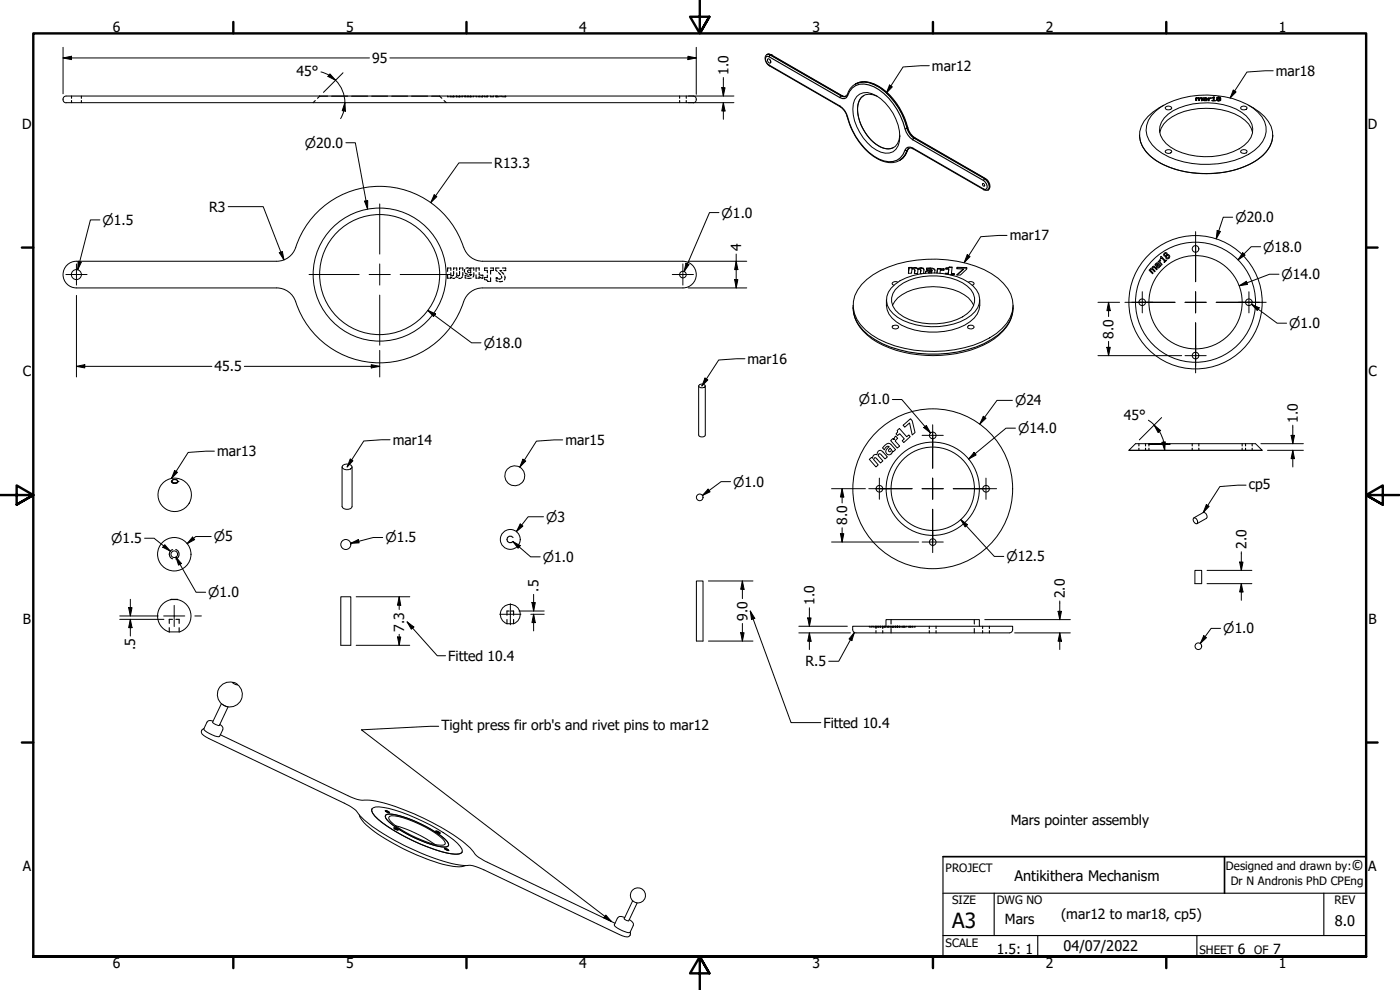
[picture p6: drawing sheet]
<svg xmlns="http://www.w3.org/2000/svg" width="420mm" height="297mm" viewBox="0 0 420 297" stroke-linecap="round" stroke-linejoin="round" font-family="sans-serif">
<defs><g id="words">
<text font-size="6.3" x="285.8" y="278.5">A3</text>
<g font-size="4.4">
<text x="405.6" y="261">©</text>
<text x="304.5" y="264.3">Antikithera Mechanism</text>
<text x="400.6" y="277.8">8.0</text>
<text x="319.2" y="285.4">04/07/2022</text>
</g>
<g font-size="4.2">
<text x="33.9" y="9.6">6</text>
<text x="103.8" y="9.6">5</text>
<text x="173.9" y="9.6">4</text>
<text x="243.8" y="9.6">3</text>
<text x="313.9" y="9.6">2</text>
<text x="383.8" y="9.6">1</text>
<text x="89" y="22.9">45°</text>
<text x="111.7" y="18.9">95</text>
<text x="218.6" y="22.5" transform="rotate(-90 218.6 22.5)">1.0</text>
<text x="279.7" y="21.2">mar12</text>
<text x="382.9" y="22.8">mar18</text>
<text x="6.6" y="38.7">D</text>
<text x="410.5" y="38.7">D</text>
<text x="148.3" y="50.4">R13.3</text>
<text x="62.8" y="63.5">R3</text>
<text x="222.5" y="75.4" transform="rotate(-90 222.5 75.4)">4</text>
<text x="303" y="72.1">mar17</text>
<text x="334.2" y="101.6" transform="rotate(-90 334.2 101.6)">8.0</text>
<text x="6.8" y="112.9">C</text>
<text x="64.4" y="111.4">45.5</text>
<text x="224.4" y="109.2">mar16</text>
<text x="410.7" y="112.9">C</text>
<text x="337.3" y="126.1">45°</text>
<text x="389.5" y="126.8" transform="rotate(-90 389.5 126.8)">1.0</text>
<text x="65.2" y="136.9">mar13</text>
<text x="117.9" y="133.4">mar14</text>
<text x="169.7" y="133.5">mar15</text>
<text x="374.8" y="146.7">cp5</text>
<text x="254.3" y="157.6" transform="rotate(-90 254.3 157.6)">8.0</text>
<text x="374.1" y="164.7" transform="rotate(-90 374.1 164.7)">2.0</text>
<text x="161.6" y="177.5" transform="rotate(-90 161.6 177.5)">.5</text>
<text x="319.6" y="179.5" transform="rotate(-90 319.6 179.5)">2.0</text>
<text x="244.4" y="181.6" transform="rotate(-90 244.4 181.6)">1.0</text>
<text x="6.9" y="187.2">B</text>
<text x="121.3" y="189.5" transform="rotate(-90 121.3 189.5)">7.3</text>
<text x="224.3" y="186.3" transform="rotate(-90 224.3 186.3)">9.0</text>
<text x="410.7" y="187.2">B</text>
<text x="40.6" y="195.1" transform="rotate(-90 40.6 195.1)">.5</text>
<text x="134.5" y="198.3">Fitted 10.4</text>
<text x="241.8" y="199.9">R.5</text>
<text x="132.5" y="219.1">Tight press fir orb's and rivet pins to mar12</text>
<text x="247.1" y="218.3">Fitted 10.4</text>
<text x="303.3" y="247.6">Mars pointer assembly</text>
<text x="6.8" y="261.4">A</text>
<text x="410.6" y="261.4">A</text>
<text x="318.4" y="275.7">(mar12 to mar18, cp5)</text>
<text x="301.6" y="277.4">Mars</text>
<text x="299.1" y="286.2">1.5: 1</text>
<text x="371.5" y="286.2">6</text>
<text x="382.1" y="286.2">7</text>
<text x="33.9" y="290.5">6</text>
<text x="103.8" y="290.5">5</text>
<text x="173.9" y="290.5">4</text>
<text x="243.8" y="290.5">3</text>
<text x="313.9" y="290.5">2</text>
<text x="383.8" y="290.5">1</text>
</g>
<g font-size="4">
<text x="91.4" y="44.3">⌀20.0</text>
<text x="216.6" y="65.3">⌀1.0</text>
<text x="30.8" y="67.5">⌀1.5</text>
<text x="370.8" y="66.7">⌀20.0</text>
<text x="379.1" y="75.5">⌀18.0</text>
<text x="384.6" y="83.8">⌀14.0</text>
<text x="386.9" y="98.5">⌀1.0</text>
<text x="145.2" y="104.3">⌀18.0</text>
<text x="257.7" y="121.4">⌀1.0</text>
<text x="304.6" y="121.6">⌀24</text>
<text x="305.6" y="129.9">⌀14.0</text>
<text x="220" y="146">⌀1.0</text>
<text x="163.9" y="156.5">⌀3</text>
<text x="33.3" y="163">⌀1.5</text>
<text x="64.2" y="162.5">⌀5</text>
<text x="115.7" y="162.8">⌀1.5</text>
<text x="162.9" y="168.5">⌀1.0</text>
<text x="302" y="168.4">⌀12.5</text>
<text x="62.5" y="179.2">⌀1.0</text>
<text x="367.1" y="190">⌀1.0</text>
</g>
<g font-size="3.5">
<text x="283.8" y="261.7">PROJECT</text>
<text x="367.9" y="261">Designed and drawn by:</text>
<text x="369.4" y="265.7">Dr N Andronis PhD CPEng</text>
<text x="285.8" y="271.3">SIZE</text>
<text x="299.1" y="271.3">DWG NO</text>
<text x="400.5" y="271.3">REV</text>
<text x="283.8" y="284">SCALE</text>
<text x="360" y="286.2">SHEET</text>
<text x="376.4" y="286.2">OF</text>
</g>
</g></defs>
<!-- layer: Visible (ANSI) -->
<g fill="none" stroke="#000" stroke-width=".3">
<path d="M230.2 16.4a2.2 2.2 0 0 0 .7 3.4l21.3 12.2a6.2 6.2 0 0 1 2.5 4.6 19.4 19.4 0 0 0 9.8 11.6 5.6 5.6 0 0 0 8.1-3.6l.2-.1M230.2 16.3l.6-.1 .6 .2M230.2 16.3v.1M230.3 17.8l.2-.2a.95 .95 0 0 1 .7 1.3 .86 .86 0 0 1-.9-1.1zM231.1 17.9l.2 .4M231.4 16.4h.1M231.4 16.4l21.3 12.3a1.03 1.03 0 0 0 1.6-.4 5.1 5.1 0 0 1 2.4-3.1M19.8 28.8a1.02 1.02 0 0 0-.9 1 1.02 1.02 0 0 0 .9 1M19.9 28.8h188.1a1.02 1.02 0 0 1 1 1 1.02 1.02 0 0 1-1 1h-188.1M256.8 25.2a7.3 7.3 0 0 1 7.8 1.2 22.3 22.3 0 0 1 8.2 12.8l.5 .9 1.2 1.2 21.3 12.3a2.2 2.2 0 0 1 .7 3.4l-.6 .1-.6-.2M256.8 25.2h-.1M257.1 28.9a4.4 4.4 0 0 1 5.9-.2 14.9 14.9 0 0 1 6.9 13.7 3.9 3.9 0 0 1-5.5 3.3 14.8 14.8 0 0 1-8.3-14.4l.4-1.3z"/>
<path d="M259.2 28.7a4.7 4.7 0 0 0-1.9 4.5 13.8 13.8 0 0 0 7.4 11.1l1.3 .3h1.2l1-.3M263.4 28.9a3.8 3.8 0 0 0-5.4 1 10 10 0 0 0 1.2 9.2 9.9 9.9 0 0 0 7.4 5.6 3.6 3.6 0 0 0 3.4-4.2M346.8 33.3a25.4 25.4 0 0 1 20.7-4.3 17.5 17.5 0 0 1 11.2 6 6.6 6.6 0 0 1-.8 8.8 21.1 21.1 0 0 1-14.9 5.5 24.6 24.6 0 0 1-15.9-4.5 7 7 0 0 1-.3-11.5zM348.1 39.7a8 8 0 0 1 5.4-5.6 22.2 22.2 0 0 1 18.7 .9 7.2 7.2 0 0 1 3.7 4.7M349.2 31.6a12.2 12.2 0 0 0-7.1 7.9 9.2 9.2 0 0 0 5.1 8.8 30.9 30.9 0 0 0 29.6 0 9 9 0 0 0 5.1-8.8 12 12 0 0 0-7.2-7.9M349.4 35.4a17 17 0 0 1 13.2-4.6 17.7 17.7 0 0 1 11.4 4 5.5 5.5 0 0 1-.6 8.8 20.9 20.9 0 0 1-22.1 .5 5.6 5.6 0 0 1-1.9-8.7zM350 32a1.13 1.13 0 0 1 1.7 .5 1.18 1.18 0 0 1-2-.2zM358.9 29.3v.9v-.7M359.2 29.4h.8M359.2 29.5l-.3-.2h.3v.2M359.2 29.5v.7h-.3M359.7 29.4l.3 .2"/>
<path d="M359.8 29.8h.1M359.8 29.8l-.1 .4M359.8 29.7v.1M360 29.4v.8h-.3v-.7h-.5M360 29.4h.8v.8h-.2v-.7M360.6 29.5l.3 .2M360.6 29.5l-.6 .2M360.6 29.7v.5M361.3 29.5l.8 .1M361.3 29.4l1 .1v.7h-.2M361.4 29.9l-.3 .1M361.4 30v.2"/>
<path d="M361.4 29.9h.1M362 29.5l.3 .2M362.1 29.7v.5zM362.1 29.8h.1M362.1 29.7l-.7 .3h.7M362.1 29.6v.2M362.1 29.7h-.7l-.3 .3 .1 .2 .9-.1M362.7 29.5v-.1v.8v-.7h.2M362.7 29.4h.3l-.1 .2M362.9 29.5l.6-.1v.1l-.6 .1v.6h-.2M363.8 30.3l.9-.2-.3 .2M364.2 29.1l-.4 .1 .4 .2v.9l-.4-.2"/>
<path d="M364.2 29.2v.9M364.4 29.2l-.2-.1h.2v1M365.3 29.2h.9l.2 .2-.3 .3 .3 .4-.7 .2-.4-.1-.2-.3 .3-.3-.2-.2zM365.3 29.9l.2 .4M365.4 29.8l-.3 .2M365.4 29.4l.4-.2 .3 .2M365.4 29.4l.5 .2M365.4 29.6v.2zM365.4 29.4l.2 .3M365.5 29.3l-.3 .1M365.9 29.7h-.3l-.3 .2 .4 .3 .4-.2M365.9 29.7l.2 .3"/>
<path d="M365.9 29.6v.1M366.1 29.7l.3 .3M366.1 29.3l.3 .1M366.1 29.5h.1M366.1 29.5l-.2 .2M366.1 30v.3M366.1 29.4l-.2 .2M366.1 29.4v.1M372.6 32l1.2-.1 .4 .3 .1 .3a1.14 1.14 0 0 1-2-.2zM272.8 44.5l.5-.1 .7 .2 21.3 12.3M294.9 55.1l.2-.1 .3 .3v.6l-.3-.1zM295.3 56.9h.1"/>
<path d="M342 40.5a9.2 9.2 0 0 0 4.5 7.4 30.4 30.4 0 0 0 31 0 8.9 8.9 0 0 0 4.5-7.4M349.7 45.4a1.18 1.18 0 0 1 2 .1 1.13 1.13 0 0 1-2-.1zM372.6 45.1l1.2-.2 .4 .3 .1 .3a1.1 1.1 0 0 1-2-.1zM22.9 78.4a4 4 0 0 0-4 4 4 4 0 0 0 4 4h60.1M22.9 78.4h60.1M88.7 74.2a6 6 0 0 1-5.7 4.2M88.7 74.2a26.5 26.5 0 0 1 25.2-18.3 26.5 26.5 0 0 1 25.2 18.3M139.2 74.2a6 6 0 0 0 5.7 4.2h60M205 78.4a4 4 0 0 1 4 4 4 4 0 0 1-4 4h-60.1a6 6 0 0 0-5.8 4.1M346.8 79.1l.7-.2 .9 .9-.9 .7-.5-.4 .5-.9-.3-.1-.4 .6-.2-.2zM347.6 78.5l.3-.1 .2-.5 .2 .2-.2 .5 .7 .8-.2 .1zM347.6 79.4l.3 .3-.3 .5-.3-.2z"/>
<path d="M348.3 77l.2-.1 1.2 1.3 .3-.2 .1 .1-.7 .7-.1-.2 .2-.2-.9-1-.2 .3-.2-.2zM349.5 76.1h.5l.1 .4h-.6zM349.8 76.9h.1M350.3 76.4l-.1-.5h-.8l-.2 .5 .1 .3 .5 .2M350.3 76.4h.1M350.3 76.4a.57 .57 0 0 1 .8 .6l-.2 .5-.5 .2-.4-.2-.2-.6M83 86.4a6 6 0 0 1 5.7 4.1 26.5 26.5 0 0 0 25.2 18.4 26.5 26.5 0 0 0 25.2-18.4M256 91.6a11.4 11.4 0 0 0 5.7 10.1 35.7 35.7 0 0 0 27.4 3.9 20.9 20.9 0 0 0 13.8-8.9 9.6 9.6 0 0 0 1.1-5.1M258.6 85.4a25.7 25.7 0 0 1 16.5-7.4 36.5 36.5 0 0 1 22.5 4.1 11.6 11.6 0 0 1 6.4 9.7 12.1 12.1 0 0 1-7 9.6 37.7 37.7 0 0 1-33.4 .3 12.7 12.7 0 0 1-7.5-9.4 9.1 9.1 0 0 1 2.5-6.9zM266 89.9a7.2 7.2 0 0 0 4.6 7.7 21.6 21.6 0 0 0 20.5-1.1 6.6 6.6 0 0 0 2.9-6.6M267.5 86.4a16.6 16.6 0 0 1 13.1-4.5 17.1 17.1 0 0 1 11.5 3.9 5.4 5.4 0 0 1-.7 8.8 20.9 20.9 0 0 1-18.5 2.3 10.5 10.5 0 0 1-6.6-5.3 5.2 5.2 0 0 1 1.2-5.2zM267.8 91.6a10.6 10.6 0 0 1 8.1-5.2 18.2 18.2 0 0 1 14.7 3l1.6 2.2"/>
<path d="M268 97.7a1.09 1.09 0 0 1 1.7 .5 1.13 1.13 0 0 1-2-.2zM268.7 86.9a15.3 15.3 0 0 1 12.4-4.1 14.6 14.6 0 0 1 10.3 4.1 4.8 4.8 0 0 1-1.1 7.2 18.6 18.6 0 0 1-20.5 0 4.8 4.8 0 0 1-1.1-7.2zM269.5 84.7a1.29 1.29 0 0 0-1.8 .3l.6 .6M272.8 80.2l-.2 1.8zM272.8 80.2h1l-.1 .3M272.8 80.4h.9M273.7 80.5a1.42 1.42 0 0 1 1.7 .1M273.7 80.5v.1a1.42 1.42 0 0 1 1.7 .2M274.5 81l-.1 1M275.4 80.6v.2M276.2 82.1h.4M276.4 81l-.2 1.1 .1-1.2-.8-.1-.1 1.3-1-.1 .1-1-.3-.3-.5 .1-.1 1.2h-1"/>
<path d="M277.1 80.5l.2 .5M277.1 80.7l.2 .3M277.1 80.5l-.7-.2-1 .3M277.1 80.7l-.7-.2-1 .3M277.1 80.5v.2M277.3 81l-.1 1.1M278 80.9l1.3-.1 .4 .3M278.1 80.6h.7a1.91 1.91 0 0 1 1.8 .5M278.1 80.6v-.1l-.1 .4M278.1 80.5h1.7l.7 .3 .1 .3M278.1 80.6l-.1 .3M278.6 81.7l.1 .2"/>
<path d="M279.6 81.4l-1 .2 .1 .2h.9M279.6 81.4v.5zM279.7 81.2v.1M279.7 81.3l-1.4 .1-.6 .4M279.7 81.1a1.69 1.69 0 0 0-2 .5l.1 .4M279.7 81.1v.2M279.7 81.1v.1M280.6 81.1l-.1 .8M281.3 80.7v-.2l-.1 1.4 .1-1.2 1 .1M281.3 80.5l1 .1-.1 .2M283.3 80.8l-1.1 .2v-.2l1.2-.2-.1 .5h-1.1l-.1 .9M283.7 82v.2"/>
<path d="M283.9 80.8h.8l-.1 1.4 .1-1.4M283.9 80.4v.4v-.3M284.6 80.3l-.7 .1v.1M284.6 80.5h-.7M284.6 82h-.9v.2h.9M284.6 80.3v.2M284.9 80.1l-.3 .2M284.9 80.2l-.3 .3M284.9 80.1h.9l-.3 1.9M284.9 80.1v.1M284.9 80.2l.9 .1M286.3 82.2h-.8v-.2l.9 .1-.1 .4h-1.2"/>
<path d="M287.2 80.4v-.2l3 .1-.1 .5-1.9 1.7h-1.1l2-1.8-1.8 1.8M287.2 80.2v.4l1.9 .1M290.2 80.5l-3-.1v.2M290.6 84.7a1.29 1.29 0 0 1 1.8 .3l-.6 .6M290.7 97.7a1.09 1.09 0 0 1 1.7 .5 1.13 1.13 0 0 1-2-.2zM345.3 80.5a.49 .49 0 0 0 .6-.5l.5-.1 .9 .9-.2 .2-.8-.9-.3 .1-.1 .4 .8 .8-.2 .2-.8-.9-.3 .1-.1 .3 .8 .8-.2 .3-1.1-1.1 .3-.1zM209.7 115.8v14.7a1.13 1.13 0 0 0 2 0v-14.7M210 115.4a1.13 1.13 0 0 1 1.7 .5 1.18 1.18 0 0 1-2-.2zM102.9 139.6a1.98 1.98 0 0 1 2.7 .3v.5a1.79 1.79 0 0 1-2.9-.3zM260.9 137.8l.7-.6 .2 .2a.98 .98 0 0 1 1.4-1l.4-1a.9 .9 0 0 1 1.4 .2l1.3 1.5-.7 .6-1.3-1.4h-.6l-.2 .4 1.5 1.6-.8 .6-1.2-1.4-.6-.1-.2 .5 1.4 1.6-.7 .6zM265.2 134a1.51 1.51 0 0 1 2.2-.6l1.4 1.5-.7 .6-.3-.2a1.01 1.01 0 0 1-1 1.1 1.01 1.01 0 0 1-.9-1.3l.9-1a.96 .96 0 0 0-1.4 .8l-.5-.5zM267.1 134.5l.4 .4a.54 .54 0 0 1-.8 .6v-.5z"/>
<path d="M267.3 132.2l.7-.6 .3 .3 .5-1.1 .6 .7-.8 .8 1.4 1.5-.7 .6zM269.3 129.1l.6-.5 2.2 2.4 .7-.5 .4 .5-2 1.8-.4-.6 .6-.5-1.4-1.6-.6 .6-.5-.5 .5-.5zM271.1 127.6l2.2-2 .5 .7 .8 3.5-.8 .7-.8-3.6-1.5 1.3zM338.8 135.1l2-2h36l2 2zM338.8 135.1h40M51.4 144.5h.1M51.5 144.2l1-.4a.69 .69 0 0 1 .7 .3 .69 .69 0 0 1 .1 .7 1.22 1.22 0 0 1-1.9-.3zM53.4 144.5h.1M102.7 140.1v11.9a1.73 1.73 0 0 0 3 0v-11.9M358.2 155.5l.4-.2a1.34 1.34 0 0 1 .7 1.8 1.11 1.11 0 0 1-1.1-1.6zM358.3 155.4l2.8-1.6a1.12 1.12 0 0 1 1 .6 1.12 1.12 0 0 1 0 1.1l-2.9 1.6M51.3 179.8l2 .1z"/>
<path d="M51.3 179.9a5 5 0 0 0-4 4.7 5 5 0 0 0 3.5 5h3a5 5 0 0 0 3.5-5 5 5 0 0 0-4-4.7M102.3 179.1h3v14.5h-3zM209 174.3h2v18h-2zM358.6 171.1h2v4h-2zM255.9 187.9h48v1a1 1 0 0 1-1 1h-46a1 1 0 0 1-1-1zM265.9 187.9v-2h28v2M61.2 218.6l-.7 .5-.1 .5a1.88 1.88 0 0 0 1.4 1.5l41.5 19.9a11.1 11.1 0 0 1 5.3 4.3 64.8 64.8 0 0 0 19.5 11.4 32.5 32.5 0 0 0 13.8 3l3.3 1.3 40.7 19.4a3.2 3.2 0 0 0 3 .5l.2-.4v-.8M63.9 216.4l-.8-.2-.7 .2-1.2 2.3a6.3 6.3 0 0 0 4.7 2.2l1-2.4-.3-.7-.6-.5M66.5 211.1l-2.7 5.6 .9 .7 1.1 .3 2.7-5.6M69.8 204.8a1.29 1.29 0 0 1 1.4 .7l-.5-.1zM69.8 204.8h.1M69.9 204.7a3.7 3.7 0 0 0-4.3 2 3.7 3.7 0 0 0 1.1 4.6"/>
<path d="M71.2 205.3a3.7 3.7 0 0 1 .8 5.3 3.7 3.7 0 0 1-5.3 .7M66.1 220.5l38.3 18.2a10.8 10.8 0 0 0 6.7 1.4 69.7 69.7 0 0 1 23.6 9.5 28 28 0 0 1 8.6 7.3l2.3 1.5 39 18.6M107.8 244.5a10.8 10.8 0 0 0 4.6 5 66.1 66.1 0 0 0 23.7 10.5h2.4l1.2-.3M111.6 242.7a1.97 1.97 0 0 0 .8 2.1 45.5 45.5 0 0 0 15.6 9.2l4 1.4a12.7 12.7 0 0 0 6.3 .7l.4-.5M112 242.4a7.4 7.4 0 0 1 4.7 .2 57.1 57.1 0 0 1 20.6 10.4l1.3 1.7 .2 .6-.2 .5a5.5 5.5 0 0 1-4.1 .2 54.5 54.5 0 0 1-21.9-11.1l-1.1-1.6 .1-.5zM115.7 243.2l.8 .2 .4 .5-1-.4zM115.7 244.7a3.1 3.1 0 0 1 3.2-.2 37.8 37.8 0 0 1 15.1 7.7l.7 1.3-.2 .4a5 5 0 0 1-3.8-.2 36 36 0 0 1-14.7-7.9zM115.8 244.5a5.5 5.5 0 0 1 3.8 .2 38.9 38.9 0 0 1 14 7.1l.7 .8 .3 1.1a3.1 3.1 0 0 1-3.2 .2 37.1 37.1 0 0 1-15.1-7.7l-.7-1.3zM116.9 244.9a13 13 0 0 1 7.5 1.7l4.9 2.5a11.2 11.2 0 0 1 4.3 3.8v.4a4.7 4.7 0 0 1-3.7-.1 33.7 33.7 0 0 1-12.8-6.8l-.4-.7v-.4zM118.2 248.4l.8 .2 .5 .4-1.1-.3zM118.6 247.7a38.5 38.5 0 0 1 11.8 5.6M130.8 249.3l1.3 .7-.6-.1z"/>
<path d="M133.4 254.5l1.3 .7-1.1-.4zM187.5 275.3l-.6-.2a1.21 1.21 0 0 0-1.6 .4l-.9 2a6.3 6.3 0 0 0 4.7 2.2M188.8 275.9l.5 .3a1.3 1.3 0 0 1 .7 1.5l-.9 2M189.9 270.3l-2.6 5.4 .8 .5 .6 .1 2.5-5.4"/>
<circle cx="350.4" cy="77.1" r=".41"/>
<circle cx="358.8" cy="74.7" r=".99"/>
<circle cx="22.9" cy="82.4" r="1.5"/>
<circle cx="113.9" cy="82.4" r="20"/>
<circle cx="113.9" cy="82.4" r="18"/>
<circle cx="205" cy="82.4" r=".99"/>
<circle cx="342.8" cy="90.7" r=".99"/>
<circle cx="358.8" cy="90.7" r="20"/>
<circle cx="358.8" cy="90.7" r="18"/>
<circle cx="358.8" cy="90.7" r="14"/>
<circle cx="374.8" cy="90.7" r=".99"/>
<circle cx="358.8" cy="106.7" r=".99"/>
<circle cx="279.9" cy="130.6" r=".99"/>
<circle cx="52.4" cy="148.5" r="5"/>
<circle cx="154.5" cy="142.8" r="2.98"/>
<circle cx="210" cy="149.2" r=".99"/>
<circle cx="263.9" cy="146.6" r=".99"/>
<circle cx="279.9" cy="146.6" r="24"/>
<circle cx="279.9" cy="146.6" r="12.5"/>
<circle cx="279.9" cy="146.6" r="14"/>
<circle cx="295.9" cy="146.6" r=".99"/>
<circle cx="52.3" cy="166.3" r="5"/>
<circle cx="52.3" cy="166.3" r=".99"/>
<circle cx="103.8" cy="163.4" r="1.5"/>
<circle cx="153.1" cy="161.8" r="2.98"/>
<circle cx="279.9" cy="162.7" r=".99"/>
<circle cx="153.1" cy="184.3" r="2.98"/>
<circle cx="359.6" cy="193.9" r=".99"/>
<circle cx="191.5" cy="268.6" r="2.26"/>
</g>
<!-- layer: Hidden (ANSI) -->
<g fill="none" stroke="#000" stroke-width=".34">
<path d="M21.5 28.8v.7M21.5 30.2v.6M24.4 28.8v.7M24.4 30.2v.6M94.6 30.2l-.6 .6M95.9 28.8v.1M95.9 28.9h2.4M95.9 28.9l-.6 .6M99.5 28.9h4.9M105.5 28.9h4.9M111.5 28.9h4.8M117.6 28.9h4.7"/>
<path d="M123.5 28.9h4.9M129.5 28.9h2.5l.6 .6M132 28.8v.1M133.3 30.2l.6 .6M134.3 28.8v.2h.4M135.3 28.9l-.3 .1M135.3 28.8v.1M135.3 29h.1M135.6 29h.2M136 29h.1M136.1 28.8v.2M136.1 29h.3"/>
<path d="M137 28.8v.2M137.1 28.9l-.3 .1M137.1 28.8v.1M137.1 29h.1M137.4 29h.2M137.8 29h.1M137.9 28.8v.2M137.9 29h.4M138.6 28.8v.2M138.9 28.9l-.3 .1M138.9 28.8v.1M139.4 28.8v.1"/>
<path d="M139.6 28.8l.1 .2-.3-.1M139.7 28.8v.2M140 29h.5M140.3 28.8v.2M140.6 28.8v.2M140.7 29h.3M141.1 29h.5M141.3 28.8v.2M142.2 28.9l-.3 .1M142.2 28.8v.1M142.9 28.8v.2h.3M143.8 28.9l-.3 .1"/>
<path d="M143.8 28.8v.1M143.8 29h.2M144.2 29h.4M144.7 29h.1M144.8 28.8v.2M144.9 28.8l-.1 .2M145.4 28.8v.2h.9M146.1 28.8v.2M146.3 28.8v.2M146.4 28.8v.2M147.2 28.8v.2h.9v-.2M148.8 28.8v.2h1"/>
<path d="M148.9 28.8v.2M149 28.8v.2M149.4 28.8v.2M150.1 28.8v.2M150.6 28.8v.2M151.6 28.8v.2M151.8 28.8v.2h-1M204 28.8v.7M204 30.2v.6M206 28.8v.7M206 30.2v.6M134.3 82.5v1h.4"/>
<path d="M134.7 80.4h-.4v1M135 80.4h.3v.7M135.3 83.3h.3M135.3 81.9l.1 .7M135.3 83.3l-.3 .2M135.6 82.7h.2M135.8 83.5h.7M136.1 82.4l-.1 .3M136.1 81.4v.8M136.4 80.4h-.3v.5M136.8 80.4h.3v.7M136.8 83.3l.2-.3 .3 .3"/>
<path d="M137.1 81.9v.7h.1M137.4 82.7h.3M137.6 83.4l.6 .1M137.9 82.4l-.1 .3M137.9 81.4v.8M138.3 80.4h-.4v.5M138.6 80.4h.3v.7M138.8 83l-.4 .4M138.9 81.7v1M139.5 80.8l-.1 .8M139.6 83.2v.2l.4 .1M139.6 81.9l.7 .4"/>
<path d="M140 82.7h-.4v.2M140.3 82.8l.5 .1M140.4 81.2l-.1 .3M140.4 81.6l.4 .2M140.5 80.4l-.7 .1M140.5 81.1h.4M140.7 80.4l.3 .2M140.8 82.4h.5M141.1 81.1l.2 .3M141.1 80.7h.2M141.3 82.5l-.2 .2M141.3 81.6v.3l-.3-.1"/>
<path d="M141.4 83.5h-1.1M141.6 80.4l-.3 .1M141.9 80.4h.3v.7M142.2 81.8l-.3 1.3M142.9 82.5v1h.3M143.2 80.4h-.3v1M143.5 80.4h.3v.7M143.8 83.3l-.3 .2M143.8 81.8v.7h.2M143.9 83.1l-.1 .1M144.1 83.2l.3 .2M144.2 82.5l.4 .1"/>
<path d="M144.7 82.6h.2v.3M144.9 83.2v.3l-.4-.1M145.4 80.9v.2h.3M145.4 83.7l.3 .2M145.7 83.3h-.3v.2M145.9 84l.3 .1M146 81.1h.3v.8M146.3 82.5v.8h-.3M146.3 84.3l.4 .1M146.3 80.4h-.9v.3M147.2 80.4h.9v.3M147.2 83.3v1.1h-.3"/>
<path d="M147.5 81.1h-.3v1.1M148.1 80.9v.2h-.3M148.8 80.9l.4 .5M148.9 84v.3l.4 .1M148.9 83.4v.3M149 83.4l.1 .1M149.2 83.6l.4 .1M149.6 81.8l.6 .7M149.8 80.4h-1v.3M150.2 83.6l-.5 .1M150.5 82.8v.7M150.6 81.6l.6 .7"/>
<path d="M150.6 81.2h-.5l.2 .2M150.8 80.4h1v.3M150.8 84.4l-1.1 .1M151.5 82.8l.1 .5-.2 .7M151.8 80.9v.3h-.6M341.8 133.1v.7M341.8 134.5v.6M343.8 133.1v.7M343.8 134.5v.6M344.8 134.5v.6M344.8 133.3h.4M344.8 133.1v.7"/>
<path d="M345.1 133.1v.2M345.3 133.1v.2M345.7 133.1v.2M345.8 133.1v.2M345.9 133.3h-.3M345.9 133.1v.2M346.1 133.3h-.1M346.1 133.1v.1M346.3 133.1l-.2 .2M346.5 133.3h-.1M346.5 133.1v.1M346.6 133.1l-.1 .2"/>
<path d="M346.7 133.3h-.1M346.7 133.3h.1M346.7 133.1v.1M346.8 133.1v.2M347 133.1v.2M347.1 133.3h-.1M347.1 133.3h.1M347.1 133.1v.1M347.3 133.3h.1M347.3 133.1l.1 .2M347.5 133.1v.2l.1-.2M347.6 133.1v.2"/>
<path d="M347.8 133.1l-.1 .2 .2-.2M348 133.3h.1M348 133.1v.2M348.1 133.1v.2M348.2 133.1v.2M348.3 133.1v.2M348.4 133.1v.2M348.4 133.1v.2h-.3M348.5 133.1l.2 .2M348.6 133.1v.2M348.7 133.3h.3M348.8 133.1v.2"/>
<path d="M349.1 133.3h.2M349.2 133.1v.2M349.3 133.1v.2M349.4 133.3h.1M349.4 133.1v.2M349.5 133.1v.2M349.7 133.1l-.3 .2M349.8 133.1v.2M349.8 133.1l.1 .2h.2M350 133.1v.2M350.1 133.1l.1 .2M350.3 133.1v.2h.3"/>
<path d="M350.4 133.1v.2M350.9 133.1v.2M351.1 133.1v.2h-.4M357.8 133.1v.7M357.8 134.5v.6M359.8 133.1v.7M359.8 134.5v.6M372.8 133.1v.7M372.8 134.5v.6M373.8 133.1v.7M373.8 134.5v.6M375.8 133.1v.7"/>
<path d="M375.8 134.5v.6M51.8 164.9a1.44 1.44 0 0 0-1 1.4 1.44 1.44 0 0 0 1 1.4M52.7 164.9a1.5 1.5 0 0 1 1.1 1.4 1.5 1.5 0 0 1-1.1 1.4M154 161.3l-.5-.4h-.7l-.5 .4-.2 .6 .2 .6 .5 .3h.7l.5-.3M50.8 188.3v1.3M51.8 185.8h-1v1.3M52.8 185.8h1v1.3M53.8 188.3v1.3M152.1 185.9v1.2M152.8 183.3h-.7v1.3M153.5 183.3h.6v1.3M154.1 185.9v1.2"/>
<path d="M260.9 187.9v.2h.6l.1-.2M261.8 187.9v.2M262.2 187.9v.2M262.2 188.1h.9M262.8 187.9v.2M262.9 187.9v.7M262.9 189.2v.7M263.2 187.9v.2M263.4 188.1h.4M263.5 187.9v.2M263.6 187.9v.2M264 188.1h.5"/>
<path d="M264.1 187.9v.2M264.2 187.9v.2M264.7 188.1h.5M264.9 187.9v.2M264.9 187.9v.7M264.9 189.2v.7M265 187.9v.2M265.4 187.9v.2h.4v-.2M265.4 187.9v.2M265.6 187.9v.2M266.3 187.9v.2M266.7 187.9v.2h-.6"/>
<path d="M266.7 187.9v.2M266.8 187.9v.2M267 188.1h.5M267.1 187.9v.2M267.3 187.9v.2M267.4 185.9v1.3M267.4 188.6v1.3M267.5 187.9v.2M267.6 188.1h.2M267.8 187.9l.1 .2M268 187.9v.2h.3v-.2M268.1 187.9v.2"/>
<path d="M268.5 188.1h.4M268.6 187.9v.2M268.8 187.9v.2M268.9 187.9v.2M269.1 188.1h.4M269.3 187.9v.2M269.4 187.9v.2M269.7 188.1h.6M269.9 187.9v.2M270 187.9v.2M270.5 188.1h.4M270.8 187.9v.2"/>
<path d="M271.1 187.9v.2h.8M271.2 187.9v.2M271.4 187.9v.2M271.5 187.9v.2M272.1 187.9v.2M272.5 188.1h.9M272.8 187.9v.2M273 187.9v.2M273.2 187.9v.2M273.3 187.9v.2M273.6 188.1h.5M273.8 187.9v.2"/>
<path d="M274.6 187.9v.2h-.3M278.9 187.9v.7M278.9 189.2v.7M280.9 187.9v.7M280.9 189.2v.7M292.4 185.9v1.3M292.4 188.6v1.3M294.9 187.9v.7M294.9 189.2v.7M296.9 187.9v.7M296.9 189.2v.7"/>
</g>
<g fill="#000">
<circle cx="141.3" cy="82.4" r=".17"/>
<circle cx="141.3" cy="82.5" r=".17"/>
<circle cx="148.9" cy="83.4" r=".17"/>
<circle cx="149" cy="83.4" r=".17"/>
<circle cx="348.1" cy="133.3" r=".17"/>
<circle cx="267.8" cy="188.1" r=".17"/>
</g>
<!-- layer: Visible Narrow (ANSI) -->
<g fill="none" stroke="#000" stroke-width=".34">
<path d="M230.8 17h-.8a1.83 1.83 0 0 0 .8 2.5M230.8 17l21.3 12.3M230.8 19.5l21.3 12.3M230.8 19.5l.1 .3M231.2 16.5l21.5 12.2M231.2 16.5l-1-.2 .9 .2-.3 .5M231.2 16.5l21.2 12.2M231.4 16.4l-.2 .1M252.1 29.3a1.44 1.44 0 0 0 2.3-.6 4.8 4.8 0 0 1 6.3-3.2 18.1 18.1 0 0 1 10.9 13.1 5.7 5.7 0 0 0 2.3 3.3M252.1 31.8a5.3 5.3 0 0 1 2.3 3.3 19.9 19.9 0 0 0 9.4 12.6 5.2 5.2 0 0 0 7.8-2.6 1.47 1.47 0 0 1 2.3-.7M252.1 31.8l.1 .2M252.4 28.7l1.1 .3 .4-.1-.5 .1z"/>
<path d="M252.4 28.7l-.3 .6M254.3 35l.1 .1M254.3 28.3l.1 .4M272.2 38.5l-.6 .1M272.3 38.5a20.1 20.1 0 0 0-9.9-13.2 6 6 0 0 0-5.6-.1 6 6 0 0 1 5.5 .2 20.9 20.9 0 0 1 10.2 14l1.1 1.5 .6 .5M272.3 38.5a5 5 0 0 0 2 2.8M272.5 38.3l-.3 .2M359.6 29.3v.1M359.8 29.7v.1M360.5 29.3v.1M360.6 29.7v.2M360.8 29.4v.1"/>
<path d="M361.4 29.7v.2M361.7 30.1v.1M361.7 29.3v.1M362.1 29.6v.2M362.2 29.4v.2M363.4 29.4v.1M365.1 29.9v.1M365.2 29.4h.1M365.6 29.5v.2M365.7 30.2v.1M365.8 29.1v.1M366.1 29.4v.1"/>
<path d="M366.1 30v.1M271.6 45.1l.6 .1-.5 1.2-.8 1-.9 .8M272.8 44.5l-.6 .7 .2-.2M272.8 44.5l-.3 .2a6.1 6.1 0 0 1-2.5 3.4M273.9 41.9l21.3 12.3M273.9 44.4l21.3 12.3M273.9 44.4l.1 .2M274.2 41.4l-.3 .5M274.2 41.4l21.3 12.2M274.3 41.3l21.5 12.3M274.3 41.3l-.1 .1M274.5 41.3h-.2"/>
<path d="M295.2 54.2a2.04 2.04 0 0 1 .8 2.5l-.3 .2-.5-.2M295.2 56.7l.1 .2M295.5 53.6a2.77 2.77 0 0 1 1.4 3l-.4 .4M295.5 53.6a2.42 2.42 0 0 1 1 3.4M295.5 53.6l-.3 .6M256 92.4a11.6 11.6 0 0 0 6.6 9.5 37.5 37.5 0 0 0 30.3 2.2 17.3 17.3 0 0 0 10.4-8.2l.5-1.8 .2-1.7M274.5 81.2v.2M274.7 80.2v.2M276.3 81.2v.2M276.4 80.3v.2M277.7 81.6v.1M278.3 81.2v.2"/>
<path d="M279.1 81.9h.1M279.1 80.4v.2M279.7 81.1v.1M282.7 80.7v.1M283.2 80.6v.2M51.4 144.5a1.13 1.13 0 0 0 2 0M51.8 144a1.01 1.01 0 0 1 1.5 .5 1.04 1.04 0 0 1-1.7-.2z"/>
</g>
<circle cx="361.1" cy="30" r=".17" fill="#000"/>
<!-- layer: Border (ANSI) -->
<g fill="none" stroke="#000" stroke-width=".72">
<path d="M70 6.6v3.4M140 6.6v3.4M210 0v10l-2.9-5h5.8l-2.9 5 2.9-5M280 6.6v3.4M350 6.6v3.4M6.6 74.3h3.4M410 74.3h3.4M0 148.5h10l-5-2.8v5.7l5-2.9-5 2.9M420 148.5h-10l5-2.8v5.7l-5-2.9 5 2.9M6.6 222.8h3.4M410 222.8h3.4M10 287v-277h400v277h-400h400"/>
<path d="M70 287v3.5M140 287v3.5M212.9 292l-2.9-5 2.9 5h-5.8l2.9-5v10M280 287v3.5M350 287v3.5"/>
</g>
<!-- layer: Title (ANSI) -->
<path d="M283 257h127v30h-127M367.5 257v11" fill="none" stroke="#000" stroke-width=".51"/>
<path d="M283 257v30M283 268h127M298.4 268v12.7M397.3 268v12.7M283 280.7h127M311.4 280.7v6.3M359.2 280.7v6.3" fill="none" stroke="#000" stroke-width=".34"/>
<!-- layer: Dimension (ANSI) -->
<g fill="none" stroke="#000" stroke-width=".3">
<path d="M18.9 17.4l2.6-.5v1zM18.9 17.4h92M18.9 14.2v13.9M117 17.4h92M206.5 16.9l2.5 .5-2.5 .5zM209 14.2v14.1M96.3 21.6l1.5 .5a9.5 9.5 0 0 1 4.4 4l1 2.2a9.5 9.5 0 0 1-.2 5.5l-.8 1.8M99 22.2l1.7 1.9-2.3-1.2zM103 21.8l-5.9 5.9M103.5 30.8l.2 2.5-1-.1zM206.5 30.8h13.8M206.5 28.8h13.8"/>
<path d="M216.6 26.3h1l-.5 2.5zM217.1 30.8l.5 2.5h-1zM217.1 23.3v5.5M217.1 30.8v5M103.8 42.8h2.8l3.7 19.9M130.3 58.4l.8 .6-1.8 1.8zM147.5 48.9h-9.8l-8.4 11.9M23.5 78.4l.9 .2-1.1 2.3zM30 66h-2.9l-3.8 14.9M68.5 62h10.5l6.2 16M83.8 75.8l1-.3 .4 2.5zM109.4 60.4l1-.2-.1 2.5z"/>
<path d="M205.9 79l.9 .4-1.5 2.1zM206.5 78.4h17.6M215.8 63.8h-2.9l-7.6 17.7M220.9 78.4l.5 2.5h-.9zM220.9 76.2v10.2M365.3 69.2l1 .3-1.3 2.2zM370 65.2h-2.9l-2.1 6.5M373 75.8l.7 .8-2.1 1.4zM378.3 74h-2.8l-3.9 4M22.9 88.6v24.5M128.4 93.1l2.3 1.1-.6 .8zM128.4 93.1l13.1 9.8h2.9"/>
<path d="M206.5 86.4h17.6M220.5 83.9h.9l-.5 2.5zM329.5 90.7h6.5M332.7 90.7l.5 2.5h-1zM332.7 90.7v4.3M371.9 85.8l2.2-1.4 .3 .9zM375.6 91.3l2.3 1.1-.6 .8zM375.6 91.3l7.7 5.7h2.8M383.8 82.3h-2.8l-9.1 3.5M22.9 109.9l2.5-.5v1zM22.9 109.9h40.7M73.3 109.9h40.7"/>
<path d="M111.4 109.4l2.6 .5-2.6 .5zM114 105.1v8M267.8 119.9h2.8l8.7 10M329.5 106.7h25.1M332.2 104.2h1l-.5 2.5zM332.7 102.4v4.3M277.2 128.3l.8-.6 1.3 2.2zM292.3 135.7l.6 .8-2.2 1.2zM295.1 124.9l.8 .6-1.9 1.7zM303.8 120.1h-4.6l-5.2 7.1M304.8 128.5h-2.9l-11.2 9.2M344.6 126.1l1.8 1.4"/>
<path d="M346.4 127.5l1.9 1.7-.7 .6zM346.4 127.5l1.5 2M348 129.5l1.3 3.1M348.6 125.3l-6.7 6.7M348.7 132.7l1-.1-.2 2.5zM349.2 132.6l.3 2.5M378.4 133.1h12.8M380.4 135.1h10.8M387.5 130.6h1l-.5 2.5zM388 135.1l.5 2.5h-1zM388 127.6v5.5M388 135.1v5"/>
<path d="M156.1 157.2l.8 .6-1.9 1.7zM163.1 155.1h-4.6l-3.5 4.4M212.5 146.8l.6 .8-2.3 1.1zM219.2 144.5h-2.8l-5.6 4.2M249.6 146.6h10.1M252.7 146.6l.5 2.5h-1zM252.7 146.6v4.3M252.7 158.4v4.2M288.3 155.9l2.1 1.5-.8 .7zM288.3 155.9l10.1 11h2.8M39.1 179.8v5M43.4 161.5h2.8l4.9 3.8"/>
<path d="M49.4 163.4l1.7 1.9-2.2-1.1zM52.8 167.2l1.6 1.9-.8 .5zM52.8 167.2l6 10.5h2.9M57.8 161.1l.6 .8-2.3 1.2zM63.4 161h-4.6l-2.7 2.1M105.2 163l2.3-1.1 .3 1zM106.9 179.1h16.1M114.9 161.3h-2.9l-6.8 1.7M119.8 179.1l.5 2.5h-1zM119.8 179.1v3.8M153.9 162.5l2.2 1.2-.6 .8zM153.9 162.5l5.4 4.6h2.8"/>
<path d="M160.1 178.3v5M212.6 174.3h13.4M222.8 174.3l.5 2.5h-1zM222.8 174.3v5.3M249.6 162.6h26.1M252.2 160.1h1l-.5 2.5zM362.2 175.1h13.5M362.2 171.1h13.5M372 168.6h1l-.5 2.5zM372.5 175.1l.5 2.5h-1zM372.5 165.6v5.5M372.5 175.1v5"/>
<path d="M35.9 185.8h13.3M35.9 184.8h11.6M38.6 182.3h1l-.5 2.5zM39.1 185.8l.5 2.5h-1zM39.1 185.8v5M106.9 193.6h16.1M119.3 191.1h1l-.5 2.5zM119.8 190.3v3.3M155.7 183.3h7.6M159.3 184.3h4M159.6 180.8h1.1l-.6 2.5zM160.1 184.3l.6 2.5h-1.1z"/>
<path d="M160.1 184.3v5M212.6 192.3h13.4M222.3 189.9h1l-.5 2.4zM222.8 187.1v5.2M239.7 189.9h15.5M239.7 187.9h14.6M242.4 185.4h1l-.5 2.5zM242.9 189.9l.5 2.5h-1zM242.9 182.4v5.5M242.9 189.9v5M256.4 189.8l-.7 2.4-.9-.5zM256.4 189.8l-4.7 8.6h-3"/>
<path d="M295.5 185.9h25.7M304.5 189.9h16.7M317.5 183.4h1.1l-.5 2.5zM318.1 189.9l.5 2.5h-1.1zM318.1 180.3v5.6M318.1 189.9v5M361.3 190.7l.8 .6-1.9 1.8zM366.3 188.5h-2.8l-3.3 4.6"/>
</g>
<g fill="#000">
<path d="M18.9 17.4l2.6-.5v1z" fill-rule="evenodd"/>
<path d="M206.5 16.9l2.5 .5-2.5 .5z" fill-rule="evenodd"/>
<path d="M99 22.2l1.7 1.9-2.3-1.2z" fill-rule="evenodd"/>
<path d="M103.5 30.8l.2 2.5-1-.1z" fill-rule="evenodd"/>
<path d="M216.6 26.3h1l-.5 2.5z" fill-rule="evenodd"/>
<path d="M217.1 30.8l.5 2.5h-1z" fill-rule="evenodd"/>
<path d="M130.3 58.4l.8 .6-1.8 1.8z" fill-rule="evenodd"/>
<path d="M23.5 78.4l.9 .2-1.1 2.3z" fill-rule="evenodd"/>
<path d="M83.8 75.8l1-.3 .4 2.5z" fill-rule="evenodd"/>
<path d="M109.4 60.4l1-.2-.1 2.5z" fill-rule="evenodd"/>
<path d="M205.9 79l.9 .4-1.5 2.1z" fill-rule="evenodd"/>
<path d="M365.3 69.2l1 .3-1.3 2.2z" fill-rule="evenodd"/>
<path d="M373 75.8l.7 .8-2.1 1.4z" fill-rule="evenodd"/>
<path d="M128.4 93.1l2.3 1.1-.6 .8z" fill-rule="evenodd"/>
<path d="M220.5 83.9h.9l-.5 2.5z" fill-rule="evenodd"/>
<path d="M220.9 78.4l.5 2.5h-.9z" fill-rule="evenodd"/>
<path d="M332.7 90.7l.5 2.5h-1z" fill-rule="evenodd"/>
<path d="M371.9 85.8l2.2-1.4 .3 .9z" fill-rule="evenodd"/>
<path d="M375.6 91.3l2.3 1.1-.6 .8z" fill-rule="evenodd"/>
<path d="M22.9 109.9l2.5-.5v1z" fill-rule="evenodd"/>
<path d="M111.4 109.4l2.6 .5-2.6 .5z" fill-rule="evenodd"/>
<path d="M332.2 104.2h1l-.5 2.5z" fill-rule="evenodd"/>
<path d="M277.2 128.3l.8-.6 1.3 2.2z" fill-rule="evenodd"/>
<path d="M292.3 135.7l.6 .8-2.2 1.2z" fill-rule="evenodd"/>
<path d="M295.1 124.9l.8 .6-1.9 1.7z" fill-rule="evenodd"/>
<path d="M346.4 127.5l1.9 1.7-.7 .6z" fill-rule="evenodd"/>
<path d="M348.7 132.7l1-.1-.2 2.5z" fill-rule="evenodd"/>
<path d="M387.5 130.6h1l-.5 2.5z" fill-rule="evenodd"/>
<path d="M388 135.1l.5 2.5h-1z" fill-rule="evenodd"/>
<path d="M156.1 157.2l.8 .6-1.9 1.7z" fill-rule="evenodd"/>
<path d="M212.5 146.8l.6 .8-2.3 1.1z" fill-rule="evenodd"/>
<path d="M252.7 146.6l.5 2.5h-1z" fill-rule="evenodd"/>
<path d="M288.3 155.9l2.1 1.5-.8 .7z" fill-rule="evenodd"/>
<path d="M49.4 163.4l1.7 1.9-2.2-1.1z" fill-rule="evenodd"/>
<path d="M52.8 167.2l1.6 1.9-.8 .5z" fill-rule="evenodd"/>
<path d="M57.8 161.1l.6 .8-2.3 1.2z" fill-rule="evenodd"/>
<path d="M105.2 163l2.3-1.1 .3 1z" fill-rule="evenodd"/>
<path d="M153.9 162.5l2.2 1.2-.6 .8z" fill-rule="evenodd"/>
<path d="M222.8 174.3l.5 2.5h-1z" fill-rule="evenodd"/>
<path d="M252.2 160.1h1l-.5 2.5z" fill-rule="evenodd"/>
<path d="M372 168.6h1l-.5 2.5z" fill-rule="evenodd"/>
<path d="M372.5 175.1l.5 2.5h-1z" fill-rule="evenodd"/>
<path d="M38.6 182.3h1l-.5 2.5z" fill-rule="evenodd"/>
<path d="M39.1 185.8l.5 2.5h-1z" fill-rule="evenodd"/>
<path d="M119.3 191.1h1l-.5 2.5z" fill-rule="evenodd"/>
<path d="M119.8 179.1l.5 2.5h-1z" fill-rule="evenodd"/>
<path d="M159.6 180.8h1.1l-.6 2.5z" fill-rule="evenodd"/>
<path d="M160.1 184.3l.6 2.5h-1.1z" fill-rule="evenodd"/>
<path d="M222.3 189.9h1l-.5 2.4z" fill-rule="evenodd"/>
<path d="M242.4 185.4h1l-.5 2.5z" fill-rule="evenodd"/>
<path d="M242.9 189.9l.5 2.5h-1z" fill-rule="evenodd"/>
<path d="M256.4 189.8l-.7 2.4-.9-.5z" fill-rule="evenodd"/>
<path d="M317.5 183.4h1.1l-.5 2.5z" fill-rule="evenodd"/>
<path d="M318.1 189.9l.5 2.5h-1.1z" fill-rule="evenodd"/>
<path d="M361.3 190.7l.8 .6-1.9 1.8z" fill-rule="evenodd"/>
</g>
<!-- layer: Center Mark (ANSI) -->
<g fill="none" stroke="#000" stroke-width=".3">
<path d="M22.9 79.2v6.3M114 61.2v15M114 79.2v6.3M204.9 79.2v6.3M358.8 69.5v15M19.8 82.4h6.3M92.8 82.4h15M110.8 82.4h6.3M114 88.5v15.1M120.1 82.4h15M201.8 82.4h6.3M337.6 90.7h15"/>
<path d="M342.8 87.5v6.4M355.6 90.7h6.4M358.8 87.5v6.4M358.8 96.8v15.1M365 90.7h15M374.8 87.5v6.4M355.6 106.7h6.4M276.7 130.6h6.4M279.9 127.5v13M260.7 146.6h13M263.9 143.5v6.3M276.7 146.6h6.4"/>
<path d="M279.9 143.5v6.3M279.9 152.8v13M286.1 146.6h13M295.9 143.5v6.3M276.7 162.6h6.4M49.1 184.8h6.4M52.3 181.6v6.4M58.5 184.8h2M150 184.3h6.3M153.2 181.1v6.4"/>
</g>
<!-- layer: Symbol (ANSI) -->
<g fill="none" stroke="#000" stroke-width=".3">
<path d="M278.9 19.7l-7.9 .4-5 7.8M267 25.5l.8 .6-1.8 1.8zM370.1 27l.9 .6-1.8 1.8zM382.1 21.2l-7.9 .4-5 7.8M290.3 76.4l.8 .6-1.8 1.8zM302.2 70.6l-7.9 .4-5 7.8M211.6 113.4l.8 .6-1.7 1.8zM223.6 107.6l-7.9 .4-5 7.8M64.3 135.4l-7.8 .3-5 7.8M105.1 137.7l.8 .5-1.7 1.9zM117.1 131.9l-7.9 .4-5 7.8M156.9 137.8l.9 .5-1.8 1.9z"/>
<path d="M168.9 132l-7.9 .4-5 7.8M52.4 141.2l.9 .5-1.8 1.8zM362 151.4l.9 .5-1.8 1.9zM374 145.6l-7.9 .4-5 7.8M122.2 186.6l2 1.5-.8 .7zM122.2 186.6l9 10.2h2.5M225.2 183.3l1.3 2.2-.9 .4zM225.2 183.3l12.2 33.5h8.9M131.7 217.9l-23.2 1.1 75 57.5M181.8 274.6l1.7 1.9-2.3-1.1z"/>
</g>
<g fill="#000">
<path d="M267 25.5l.8 .6-1.8 1.8z" fill-rule="evenodd"/>
<path d="M370.1 27l.9 .6-1.8 1.8z" fill-rule="evenodd"/>
<path d="M290.3 76.4l.8 .6-1.8 1.8z" fill-rule="evenodd"/>
<path d="M211.6 113.4l.8 .6-1.7 1.8z" fill-rule="evenodd"/>
<path d="M105.1 137.7l.8 .5-1.7 1.9z" fill-rule="evenodd"/>
<path d="M156.9 137.8l.9 .5-1.8 1.9z" fill-rule="evenodd"/>
<path d="M52.4 141.2l.9 .5-1.8 1.8z" fill-rule="evenodd"/>
<path d="M362 151.4l.9 .5-1.8 1.9z" fill-rule="evenodd"/>
<path d="M122.2 186.6l2 1.5-.8 .7z" fill-rule="evenodd"/>
<path d="M225.2 183.3l1.3 2.2-.9 .4z" fill-rule="evenodd"/>
<path d="M181.8 274.6l1.7 1.9-2.3-1.1z" fill-rule="evenodd"/>
</g>
<use href="#words"/>
</svg>
